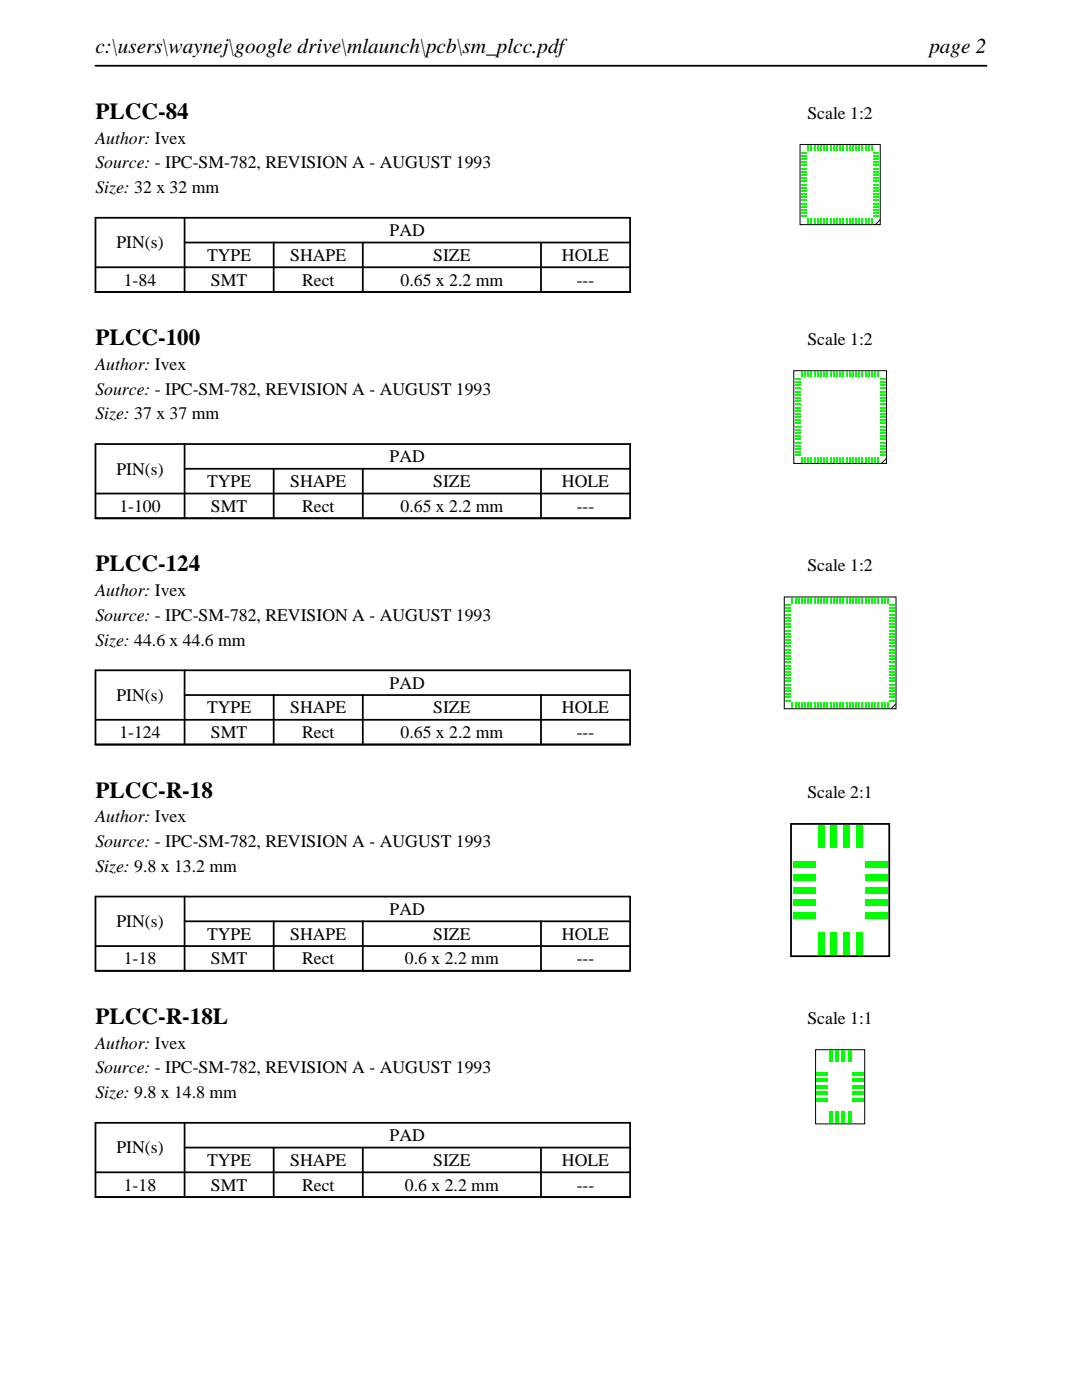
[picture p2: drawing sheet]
<svg xmlns="http://www.w3.org/2000/svg" width="216mm" height="279mm" viewBox="0 0 216 279" stroke-linecap="round" stroke-linejoin="round" font-family="sans-serif">
<defs><g id="words">
<g font-size="4.6">
<text x="19" y="23.7">PLCC-84</text>
<text x="19" y="68.9">PLCC-100</text>
<text x="19" y="114">PLCC-124</text>
<text x="19" y="159.2">PLCC-R-18</text>
<text x="19" y="204.3">PLCC-R-18L</text>
</g>
<g font-size="4.2">
<text x="19" y="10.6">c:\users\waynej\google drive\mlaunch\pcb\sm_plcc.pdf</text>
<text x="185.4" y="10.6">page 2</text>
</g>
<g font-size="3.5">
<text x="161.1" y="23.7">Scale 1:2</text>
<text x="19" y="28.6">Author: Ivex</text>
<text x="19" y="33.6">Source: - IPC-SM-782, REVISION A - AUGUST 1993</text>
<text x="19" y="38.5">Size: 32 x 32 mm</text>
<text x="77.8" y="47.1">PAD</text>
<text x="23.2" y="49.6">PIN(s)</text>
<text x="41.3" y="52.1">TYPE</text>
<text x="57.9" y="52.1">SHAPE</text>
<text x="86.4" y="52.1">SIZE</text>
<text x="112.1" y="52.1">HOLE</text>
<text x="24.7" y="57">1-84</text>
<text x="42.1" y="57">SMT</text>
<text x="60.3" y="57">Rect</text>
<text x="79.9" y="57">0.65 x 2.2 mm</text>
<text x="115.1" y="57">---</text>
<text x="161.1" y="68.9">Scale 1:2</text>
<text x="19" y="73.8">Author: Ivex</text>
<text x="19" y="78.7">Source: - IPC-SM-782, REVISION A - AUGUST 1993</text>
<text x="19" y="83.7">Size: 37 x 37 mm</text>
<text x="23.2" y="94.7">PIN(s)</text>
<text x="77.8" y="92.3">PAD</text>
<text x="41.3" y="97.2">TYPE</text>
<text x="57.9" y="97.2">SHAPE</text>
<text x="86.4" y="97.2">SIZE</text>
<text x="112.1" y="97.2">HOLE</text>
<text x="23.8" y="102.2">1-100</text>
<text x="42.1" y="102.2">SMT</text>
<text x="60.3" y="102.2">Rect</text>
<text x="79.9" y="102.2">0.65 x 2.2 mm</text>
<text x="115.1" y="102.2">---</text>
<text x="19" y="119">Author: Ivex</text>
<text x="161.1" y="114">Scale 1:2</text>
<text x="19" y="123.9">Source: - IPC-SM-782, REVISION A - AUGUST 1993</text>
<text x="19" y="128.8">Size: 44.6 x 44.6 mm</text>
<text x="77.8" y="137.4">PAD</text>
<text x="23.2" y="139.9">PIN(s)</text>
<text x="41.3" y="142.4">TYPE</text>
<text x="57.9" y="142.4">SHAPE</text>
<text x="86.4" y="142.4">SIZE</text>
<text x="112.1" y="142.4">HOLE</text>
<text x="23.8" y="147.3">1-124</text>
<text x="42.1" y="147.3">SMT</text>
<text x="60.3" y="147.3">Rect</text>
<text x="79.9" y="147.3">0.65 x 2.2 mm</text>
<text x="115.1" y="147.3">---</text>
<text x="161.1" y="159.2">Scale 2:1</text>
<text x="19" y="164.1">Author: Ivex</text>
<text x="19" y="169.1">Source: - IPC-SM-782, REVISION A - AUGUST 1993</text>
<text x="19" y="174">Size: 9.8 x 13.2 mm</text>
<text x="23.2" y="185">PIN(s)</text>
<text x="77.8" y="182.6">PAD</text>
<text x="41.3" y="187.5">TYPE</text>
<text x="57.9" y="187.5">SHAPE</text>
<text x="86.4" y="187.5">SIZE</text>
<text x="112.1" y="187.5">HOLE</text>
<text x="24.7" y="192.5">1-18</text>
<text x="42.1" y="192.5">SMT</text>
<text x="60.3" y="192.5">Rect</text>
<text x="80.8" y="192.5">0.6 x 2.2 mm</text>
<text x="115.1" y="192.5">---</text>
<text x="19" y="209.3">Author: Ivex</text>
<text x="161.1" y="204.3">Scale 1:1</text>
<text x="19" y="214.2">Source: - IPC-SM-782, REVISION A - AUGUST 1993</text>
<text x="19" y="219.1">Size: 9.8 x 14.8 mm</text>
<text x="77.8" y="227.8">PAD</text>
<text x="23.2" y="230.2">PIN(s)</text>
<text x="41.3" y="232.7">TYPE</text>
<text x="57.9" y="232.7">SHAPE</text>
<text x="86.4" y="232.7">SIZE</text>
<text x="112.1" y="232.7">HOLE</text>
<text x="24.7" y="237.6">1-18</text>
<text x="42.1" y="237.6">SMT</text>
<text x="60.3" y="237.6">Rect</text>
<text x="80.8" y="237.6">0.6 x 2.2 mm</text>
<text x="115.1" y="237.6">---</text>
</g>
</g></defs>
<path d="M19 13.1h177.8M19 43.5h106.7v14.8h-106.7zM19 53.3h106.7M36.8 48.4h88.9M36.8 43.5v14.8M54.6 48.4v9.9M72.4 48.4v9.9M107.9 48.4v9.9" fill="none" stroke="#000" stroke-width=".35"/>
<path d="M159.6 28.8h16v16h-16zM175.6 43.8l-1 1z" fill="none" stroke="#000" stroke-width=".2"/>
<g fill="#0f0">
<path d="M167.5 43.5h.3v1.1h-.3z"/>
<path d="M168.1 43.5h.3v1.1h-.3z"/>
<path d="M168.7 43.5h.4v1.1h-.4z"/>
<path d="M169.4 43.5h.3v1.1h-.3z"/>
<path d="M170 43.5h.3v1.1h-.3z"/>
<path d="M170.7 43.5h.3v1.1h-.3z"/>
<path d="M171.3 43.5h.3v1.1h-.3z"/>
<path d="M171.9 43.5h.3v1.1h-.3z"/>
<path d="M172.6 43.5h.3v1.1h-.3z"/>
<path d="M173.2 43.5h.3v1.1h-.3z"/>
<path d="M173.8 43.5h.4v1.1h-.4z"/>
<path d="M174.3 43h1.1v.3h-1.1z"/>
<path d="M174.3 42.4h1.1v.3h-1.1z"/>
<path d="M174.3 41.7h1.1v.4h-1.1z"/>
<path d="M174.3 41.1h1.1v.3h-1.1z"/>
<path d="M174.3 40.5h1.1v.3h-1.1z"/>
<path d="M174.3 39.8h1.1v.4h-1.1z"/>
<path d="M174.3 39.2h1.1v.3h-1.1z"/>
<path d="M174.3 38.6h1.1v.3h-1.1z"/>
<path d="M174.3 37.9h1.1v.4h-1.1z"/>
<path d="M174.3 37.3h1.1v.3h-1.1z"/>
<path d="M174.3 36.7h1.1v.3h-1.1z"/>
<path d="M174.3 36h1.1v.4h-1.1z"/>
<path d="M174.3 35.4h1.1v.3h-1.1z"/>
<path d="M174.3 34.8h1.1v.3h-1.1z"/>
<path d="M174.3 34.1h1.1v.4h-1.1z"/>
<path d="M174.3 33.5h1.1v.3h-1.1z"/>
<path d="M174.3 32.9h1.1v.3h-1.1z"/>
<path d="M174.3 32.2h1.1v.3h-1.1z"/>
<path d="M174.3 31.6h1.1v.3h-1.1z"/>
<path d="M174.3 31h1.1v.3h-1.1z"/>
<path d="M174.3 30.3h1.1v.3h-1.1z"/>
<path d="M173.8 29h.4v1.1h-.4z"/>
<path d="M173.2 29h.3v1.1h-.3z"/>
<path d="M172.6 29h.3v1.1h-.3z"/>
<path d="M171.9 29h.3v1.1h-.3z"/>
<path d="M171.3 29h.3v1.1h-.3z"/>
<path d="M170.7 29h.3v1.1h-.3z"/>
<path d="M170 29h.3v1.1h-.3z"/>
<path d="M169.4 29h.3v1.1h-.3z"/>
<path d="M168.7 29h.4v1.1h-.4z"/>
<path d="M168.1 29h.3v1.1h-.3z"/>
<path d="M167.5 29h.3v1.1h-.3z"/>
<path d="M166.8 29h.4v1.1h-.4z"/>
<path d="M166.2 29h.3v1.1h-.3z"/>
<path d="M165.6 29h.3v1.1h-.3z"/>
<path d="M164.9 29h.4v1.1h-.4z"/>
<path d="M164.3 29h.3v1.1h-.3z"/>
<path d="M163.7 29h.3v1.1h-.3z"/>
<path d="M163 29h.4v1.1h-.4z"/>
<path d="M162.4 29h.3v1.1h-.3z"/>
<path d="M161.8 29h.3v1.1h-.3z"/>
<path d="M161.1 29h.4v1.1h-.4z"/>
<path d="M159.8 30.3h1.1v.3h-1.1z"/>
<path d="M159.8 31h1.1v.3h-1.1z"/>
<path d="M159.8 31.6h1.1v.3h-1.1z"/>
<path d="M159.8 32.2h1.1v.3h-1.1z"/>
<path d="M159.8 32.9h1.1v.3h-1.1z"/>
<path d="M159.8 33.5h1.1v.3h-1.1z"/>
<path d="M159.8 34.1h1.1v.4h-1.1z"/>
<path d="M159.8 34.8h1.1v.3h-1.1z"/>
<path d="M159.8 35.4h1.1v.3h-1.1z"/>
<path d="M159.8 36h1.1v.4h-1.1z"/>
<path d="M159.8 36.7h1.1v.3h-1.1z"/>
<path d="M159.8 37.3h1.1v.3h-1.1z"/>
<path d="M159.8 37.9h1.1v.4h-1.1z"/>
<path d="M159.8 38.6h1.1v.3h-1.1z"/>
<path d="M159.8 39.2h1.1v.3h-1.1z"/>
<path d="M159.8 39.8h1.1v.4h-1.1z"/>
<path d="M159.8 40.5h1.1v.3h-1.1z"/>
<path d="M159.8 41.1h1.1v.3h-1.1z"/>
<path d="M159.8 41.7h1.1v.4h-1.1z"/>
<path d="M159.8 42.4h1.1v.3h-1.1z"/>
<path d="M159.8 43h1.1v.3h-1.1z"/>
<path d="M161.1 43.5h.4v1.1h-.4z"/>
<path d="M161.8 43.5h.3v1.1h-.3z"/>
<path d="M162.4 43.5h.3v1.1h-.3z"/>
<path d="M163 43.5h.4v1.1h-.4z"/>
<path d="M163.7 43.5h.3v1.1h-.3z"/>
<path d="M164.3 43.5h.3v1.1h-.3z"/>
<path d="M164.9 43.5h.4v1.1h-.4z"/>
<path d="M165.6 43.5h.3v1.1h-.3z"/>
<path d="M166.2 43.5h.3v1.1h-.3z"/>
<path d="M166.8 43.5h.4v1.1h-.4z"/>
</g>
<path d="M19 88.6h106.7v14.8h-106.7zM19 98.5h106.7M36.8 93.6h88.9M36.8 88.6v14.8M54.6 93.6v9.8M72.4 93.6v9.8M107.9 93.6v9.8" fill="none" stroke="#000" stroke-width=".35"/>
<path d="M158.4 74h18.5v18.5h-18.5zM176.9 91.5l-1 1z" fill="none" stroke="#000" stroke-width=".2"/>
<g fill="#0f0">
<path d="M167.5 91.2h.3v1.1h-.3z"/>
<path d="M168.1 91.2h.3v1.1h-.3z"/>
<path d="M168.7 91.2h.4v1.1h-.4z"/>
<path d="M169.4 91.2h.3v1.1h-.3z"/>
<path d="M170 91.2h.3v1.1h-.3z"/>
<path d="M170.7 91.2h.3v1.1h-.3z"/>
<path d="M171.3 91.2h.3v1.1h-.3z"/>
<path d="M171.9 91.2h.3v1.1h-.3z"/>
<path d="M172.6 91.2h.3v1.1h-.3z"/>
<path d="M173.2 91.2h.3v1.1h-.3z"/>
<path d="M173.8 91.2h.4v1.1h-.4z"/>
<path d="M174.5 91.2h.3v1.1h-.3z"/>
<path d="M175.1 91.2h.3v1.1h-.3z"/>
<path d="M175.6 90.7h1.1v.3h-1.1z"/>
<path d="M175.6 90.1h1.1v.3h-1.1z"/>
<path d="M175.6 89.4h1.1v.3h-1.1z"/>
<path d="M175.6 88.8h1.1v.3h-1.1z"/>
<path d="M175.6 88.2h1.1v.3h-1.1z"/>
<path d="M175.6 87.5h1.1v.3h-1.1z"/>
<path d="M175.6 86.9h1.1v.3h-1.1z"/>
<path d="M175.6 86.2h1.1v.4h-1.1z"/>
<path d="M175.6 85.6h1.1v.3h-1.1z"/>
<path d="M175.6 85h1.1v.3h-1.1z"/>
<path d="M175.6 84.3h1.1v.4h-1.1z"/>
<path d="M175.6 83.7h1.1v.3h-1.1z"/>
<path d="M175.6 83.1h1.1v.3h-1.1z"/>
<path d="M175.6 82.4h1.1v.4h-1.1z"/>
<path d="M175.6 81.8h1.1v.3h-1.1z"/>
<path d="M175.6 81.2h1.1v.3h-1.1z"/>
<path d="M175.6 80.5h1.1v.4h-1.1z"/>
<path d="M175.6 79.9h1.1v.3h-1.1z"/>
<path d="M175.6 79.3h1.1v.3h-1.1z"/>
<path d="M175.6 78.6h1.1v.4h-1.1z"/>
<path d="M175.6 78h1.1v.3h-1.1z"/>
<path d="M175.6 77.4h1.1v.3h-1.1z"/>
<path d="M175.6 76.7h1.1v.3h-1.1z"/>
<path d="M175.6 76.1h1.1v.3h-1.1z"/>
<path d="M175.6 75.5h1.1v.3h-1.1z"/>
<path d="M175.1 74.2h.3v1.1h-.3z"/>
<path d="M174.5 74.2h.3v1.1h-.3z"/>
<path d="M173.8 74.2h.4v1.1h-.4z"/>
<path d="M173.2 74.2h.3v1.1h-.3z"/>
<path d="M172.6 74.2h.3v1.1h-.3z"/>
<path d="M171.9 74.2h.3v1.1h-.3z"/>
<path d="M171.3 74.2h.3v1.1h-.3z"/>
<path d="M170.7 74.2h.3v1.1h-.3z"/>
<path d="M170 74.2h.3v1.1h-.3z"/>
<path d="M169.4 74.2h.3v1.1h-.3z"/>
<path d="M168.7 74.2h.4v1.1h-.4z"/>
<path d="M168.1 74.2h.3v1.1h-.3z"/>
<path d="M167.5 74.2h.3v1.1h-.3z"/>
<path d="M166.8 74.2h.4v1.1h-.4z"/>
<path d="M166.2 74.2h.3v1.1h-.3z"/>
<path d="M165.6 74.2h.3v1.1h-.3z"/>
<path d="M164.9 74.2h.4v1.1h-.4z"/>
<path d="M164.3 74.2h.3v1.1h-.3z"/>
<path d="M163.7 74.2h.3v1.1h-.3z"/>
<path d="M163 74.2h.4v1.1h-.4z"/>
<path d="M162.4 74.2h.3v1.1h-.3z"/>
<path d="M161.8 74.2h.3v1.1h-.3z"/>
<path d="M161.1 74.2h.4v1.1h-.4z"/>
<path d="M160.5 74.2h.3v1.1h-.3z"/>
<path d="M159.9 74.2h.3v1.1h-.3z"/>
<path d="M158.6 75.5h1.1v.3h-1.1z"/>
<path d="M158.6 76.1h1.1v.3h-1.1z"/>
<path d="M158.6 76.7h1.1v.3h-1.1z"/>
<path d="M158.6 77.4h1.1v.3h-1.1z"/>
<path d="M158.6 78h1.1v.3h-1.1z"/>
<path d="M158.6 78.6h1.1v.4h-1.1z"/>
<path d="M158.6 79.3h1.1v.3h-1.1z"/>
<path d="M158.6 79.9h1.1v.3h-1.1z"/>
<path d="M158.6 80.5h1.1v.4h-1.1z"/>
<path d="M158.6 81.2h1.1v.3h-1.1z"/>
<path d="M158.6 81.8h1.1v.3h-1.1z"/>
<path d="M158.6 82.4h1.1v.4h-1.1z"/>
<path d="M158.6 83.1h1.1v.3h-1.1z"/>
<path d="M158.6 83.7h1.1v.3h-1.1z"/>
<path d="M158.6 84.3h1.1v.4h-1.1z"/>
<path d="M158.6 85h1.1v.3h-1.1z"/>
<path d="M158.6 85.6h1.1v.3h-1.1z"/>
<path d="M158.6 86.2h1.1v.4h-1.1z"/>
<path d="M158.6 86.9h1.1v.3h-1.1z"/>
<path d="M158.6 87.5h1.1v.3h-1.1z"/>
<path d="M158.6 88.2h1.1v.3h-1.1z"/>
<path d="M158.6 88.8h1.1v.3h-1.1z"/>
<path d="M158.6 89.4h1.1v.3h-1.1z"/>
<path d="M158.6 90.1h1.1v.3h-1.1z"/>
<path d="M158.6 90.7h1.1v.3h-1.1z"/>
<path d="M159.9 91.2h.3v1.1h-.3z"/>
<path d="M160.5 91.2h.3v1.1h-.3z"/>
<path d="M161.1 91.2h.4v1.1h-.4z"/>
<path d="M161.8 91.2h.3v1.1h-.3z"/>
<path d="M162.4 91.2h.3v1.1h-.3z"/>
<path d="M163 91.2h.4v1.1h-.4z"/>
<path d="M163.7 91.2h.3v1.1h-.3z"/>
<path d="M164.3 91.2h.3v1.1h-.3z"/>
<path d="M164.9 91.2h.4v1.1h-.4z"/>
<path d="M165.6 91.2h.3v1.1h-.3z"/>
<path d="M166.2 91.2h.3v1.1h-.3z"/>
<path d="M166.8 91.2h.4v1.1h-.4z"/>
</g>
<path d="M19 133.8h106.7v14.8h-106.7zM36.8 138.7h88.9M36.8 133.8v14.8M54.6 138.7v9.9M72.4 138.7v9.9M107.9 138.7v9.9M19 143.7h106.7" fill="none" stroke="#000" stroke-width=".35"/>
<path d="M156.5 119.1h22.3v22.3h-22.3zM178.8 140.4l-1 1z" fill="none" stroke="#000" stroke-width=".2"/>
<g fill="#0f0">
<path d="M167.5 140.1h.3v1.1h-.3z"/>
<path d="M168.1 140.1h.3v1.1h-.3z"/>
<path d="M168.7 140.1h.4v1.1h-.4z"/>
<path d="M169.4 140.1h.3v1.1h-.3z"/>
<path d="M170 140.1h.3v1.1h-.3z"/>
<path d="M170.7 140.1h.3v1.1h-.3z"/>
<path d="M171.3 140.1h.3v1.1h-.3z"/>
<path d="M171.9 140.1h.3v1.1h-.3z"/>
<path d="M172.6 140.1h.3v1.1h-.3z"/>
<path d="M173.2 140.1h.3v1.1h-.3z"/>
<path d="M173.8 140.1h.4v1.1h-.4z"/>
<path d="M174.5 140.1h.3v1.1h-.3z"/>
<path d="M175.1 140.1h.3v1.1h-.3z"/>
<path d="M175.7 140.1h.4v1.1h-.4z"/>
<path d="M176.4 140.1h.3v1.1h-.3z"/>
<path d="M177 140.1h.3v1.1h-.3z"/>
<path d="M177.5 139.7h1.1v.3h-1.1z"/>
<path d="M177.5 139h1.1v.3h-1.1z"/>
<path d="M177.5 138.4h1.1v.3h-1.1z"/>
<path d="M177.5 137.7h1.1v.4h-1.1z"/>
<path d="M177.5 137.1h1.1v.3h-1.1z"/>
<path d="M177.5 136.5h1.1v.3h-1.1z"/>
<path d="M177.5 135.8h1.1v.4h-1.1z"/>
<path d="M177.5 135.2h1.1v.3h-1.1z"/>
<path d="M177.5 134.6h1.1v.3h-1.1z"/>
<path d="M177.5 133.9h1.1v.4h-1.1z"/>
<path d="M177.5 133.3h1.1v.3h-1.1z"/>
<path d="M177.5 132.7h1.1v.3h-1.1z"/>
<path d="M177.5 132h1.1v.4h-1.1z"/>
<path d="M177.5 131.4h1.1v.3h-1.1z"/>
<path d="M177.5 130.8h1.1v.3h-1.1z"/>
<path d="M177.5 130.1h1.1v.4h-1.1z"/>
<path d="M177.5 129.5h1.1v.3h-1.1z"/>
<path d="M177.5 128.9h1.1v.3h-1.1z"/>
<path d="M177.5 128.2h1.1v.3h-1.1z"/>
<path d="M177.5 127.6h1.1v.3h-1.1z"/>
<path d="M177.5 127h1.1v.3h-1.1z"/>
<path d="M177.5 126.3h1.1v.3h-1.1z"/>
<path d="M177.5 125.7h1.1v.3h-1.1z"/>
<path d="M177.5 125h1.1v.4h-1.1z"/>
<path d="M177.5 124.4h1.1v.3h-1.1z"/>
<path d="M177.5 123.8h1.1v.3h-1.1z"/>
<path d="M177.5 123.1h1.1v.4h-1.1z"/>
<path d="M177.5 122.5h1.1v.3h-1.1z"/>
<path d="M177.5 121.9h1.1v.3h-1.1z"/>
<path d="M177.5 121.2h1.1v.4h-1.1z"/>
<path d="M177.5 120.6h1.1v.3h-1.1z"/>
<path d="M177 119.3h.3v1.1h-.3z"/>
<path d="M176.4 119.3h.3v1.1h-.3z"/>
<path d="M175.7 119.3h.4v1.1h-.4z"/>
<path d="M175.1 119.3h.3v1.1h-.3z"/>
<path d="M174.5 119.3h.3v1.1h-.3z"/>
<path d="M173.8 119.3h.4v1.1h-.4z"/>
<path d="M173.2 119.3h.3v1.1h-.3z"/>
<path d="M172.6 119.3h.3v1.1h-.3z"/>
<path d="M171.9 119.3h.3v1.1h-.3z"/>
<path d="M171.3 119.3h.3v1.1h-.3z"/>
<path d="M170.7 119.3h.3v1.1h-.3z"/>
<path d="M170 119.3h.3v1.1h-.3z"/>
<path d="M169.4 119.3h.3v1.1h-.3z"/>
<path d="M168.7 119.3h.4v1.1h-.4z"/>
<path d="M168.1 119.3h.3v1.1h-.3z"/>
<path d="M167.5 119.3h.3v1.1h-.3z"/>
<path d="M166.8 119.3h.4v1.1h-.4z"/>
<path d="M166.2 119.3h.3v1.1h-.3z"/>
<path d="M165.6 119.3h.3v1.1h-.3z"/>
<path d="M164.9 119.3h.4v1.1h-.4z"/>
<path d="M164.3 119.3h.3v1.1h-.3z"/>
<path d="M163.7 119.3h.3v1.1h-.3z"/>
<path d="M163 119.3h.4v1.1h-.4z"/>
<path d="M162.4 119.3h.3v1.1h-.3z"/>
<path d="M161.8 119.3h.3v1.1h-.3z"/>
<path d="M161.1 119.3h.4v1.1h-.4z"/>
<path d="M160.5 119.3h.3v1.1h-.3z"/>
<path d="M159.9 119.3h.3v1.1h-.3z"/>
<path d="M159.2 119.3h.3v1.1h-.3z"/>
<path d="M158.6 119.3h.3v1.1h-.3z"/>
<path d="M158 119.3h.3v1.1h-.3z"/>
<path d="M156.7 120.6h1.1v.3h-1.1z"/>
<path d="M156.7 121.2h1.1v.4h-1.1z"/>
<path d="M156.7 121.9h1.1v.3h-1.1z"/>
<path d="M156.7 122.5h1.1v.3h-1.1z"/>
<path d="M156.7 123.1h1.1v.4h-1.1z"/>
<path d="M156.7 123.8h1.1v.3h-1.1z"/>
<path d="M156.7 124.4h1.1v.3h-1.1z"/>
<path d="M156.7 125h1.1v.4h-1.1z"/>
<path d="M156.7 125.7h1.1v.3h-1.1z"/>
<path d="M156.7 126.3h1.1v.3h-1.1z"/>
<path d="M156.7 127h1.1v.3h-1.1z"/>
<path d="M156.7 127.6h1.1v.3h-1.1z"/>
<path d="M156.7 128.2h1.1v.3h-1.1z"/>
<path d="M156.7 128.9h1.1v.3h-1.1z"/>
<path d="M156.7 129.5h1.1v.3h-1.1z"/>
<path d="M156.7 130.1h1.1v.4h-1.1z"/>
<path d="M156.7 130.8h1.1v.3h-1.1z"/>
<path d="M156.7 131.4h1.1v.3h-1.1z"/>
<path d="M156.7 132h1.1v.4h-1.1z"/>
<path d="M156.7 132.7h1.1v.3h-1.1z"/>
<path d="M156.7 133.3h1.1v.3h-1.1z"/>
<path d="M156.7 133.9h1.1v.4h-1.1z"/>
<path d="M156.7 134.6h1.1v.3h-1.1z"/>
<path d="M156.7 135.2h1.1v.3h-1.1z"/>
<path d="M156.7 135.8h1.1v.4h-1.1z"/>
<path d="M156.7 136.5h1.1v.3h-1.1z"/>
<path d="M156.7 137.1h1.1v.3h-1.1z"/>
<path d="M156.7 137.7h1.1v.4h-1.1z"/>
<path d="M156.7 138.4h1.1v.3h-1.1z"/>
<path d="M156.7 139h1.1v.3h-1.1z"/>
<path d="M156.7 139.7h1.1v.3h-1.1z"/>
<path d="M158 140.1h.3v1.1h-.3z"/>
<path d="M158.6 140.1h.3v1.1h-.3z"/>
<path d="M159.2 140.1h.3v1.1h-.3z"/>
<path d="M159.9 140.1h.3v1.1h-.3z"/>
<path d="M160.5 140.1h.3v1.1h-.3z"/>
<path d="M161.1 140.1h.4v1.1h-.4z"/>
<path d="M161.8 140.1h.3v1.1h-.3z"/>
<path d="M162.4 140.1h.3v1.1h-.3z"/>
<path d="M163 140.1h.4v1.1h-.4z"/>
<path d="M163.7 140.1h.3v1.1h-.3z"/>
<path d="M164.3 140.1h.3v1.1h-.3z"/>
<path d="M164.9 140.1h.4v1.1h-.4z"/>
<path d="M165.6 140.1h.3v1.1h-.3z"/>
<path d="M166.2 140.1h.3v1.1h-.3z"/>
<path d="M166.8 140.1h.4v1.1h-.4z"/>
</g>
<path d="M19 178.9h106.7v14.8h-106.7zM36.8 178.9v14.8M19 188.8h106.7M36.8 183.9h88.9M54.6 183.9v9.8M72.4 183.9v9.8M107.9 183.9v9.8" fill="none" stroke="#000" stroke-width=".35"/>
<path d="M157.8 164.4h19.6v26.4h-19.6z" fill="none" stroke="#000" stroke-width=".36"/>
<g fill="#0f0">
<path d="M168.3 186h1.2v4.4h-1.2z"/>
<path d="M170.8 186h1.3v4.4h-1.3z"/>
<path d="M172.6 182.1h4.4v1.2h-4.4z"/>
<path d="M172.6 179.6h4.4v1.2h-4.4z"/>
<path d="M172.6 177h4.4v1.2h-4.4z"/>
<path d="M172.6 174.5h4.4v1.2h-4.4z"/>
<path d="M172.6 172h4.4v1.2h-4.4z"/>
<path d="M170.8 164.8h1.3v4.4h-1.3z"/>
<path d="M168.3 164.8h1.2v4.4h-1.2z"/>
<path d="M165.8 164.8h1.2v4.4h-1.2z"/>
<path d="M163.2 164.8h1.2v4.4h-1.2z"/>
<path d="M158.2 172h4.4v1.2h-4.4z"/>
<path d="M158.2 174.5h4.4v1.2h-4.4z"/>
<path d="M158.2 177h4.4v1.2h-4.4z"/>
<path d="M158.2 179.6h4.4v1.2h-4.4z"/>
<path d="M158.2 182.1h4.4v1.2h-4.4z"/>
<path d="M163.2 186h1.2v4.4h-1.2z"/>
<path d="M165.8 186h1.2v4.4h-1.2z"/>
</g>
<path d="M19 224.1h106.7v14.8h-106.7zM19 234h106.7M36.8 229h88.9M36.8 224.1v14.8M54.6 229v9.9M72.4 229v9.9M107.9 229v9.9" fill="none" stroke="#000" stroke-width=".35"/>
<path d="M162.7 209.5h9.8v14.8h-9.8z" fill="none" stroke="#000" stroke-width=".2"/>
<g fill="#0f0">
<path d="M168 221.9h.6v2.2h-.6z"/>
<path d="M169.2 221.9h.6v2.2h-.6z"/>
<path d="M170.1 219.1h2.2v.6h-2.2z"/>
<path d="M170.1 217.9h2.2v.6h-2.2z"/>
<path d="M170.1 216.6h2.2v.6h-2.2z"/>
<path d="M170.1 215.3h2.2v.6h-2.2z"/>
<path d="M170.1 214.1h2.2v.6h-2.2z"/>
<path d="M169.2 209.7h.6v2.2h-.6z"/>
<path d="M168 209.7h.6v2.2h-.6z"/>
<path d="M166.7 209.7h.6v2.2h-.6z"/>
<path d="M165.4 209.7h.6v2.2h-.6z"/>
<path d="M162.9 214.1h2.2v.6h-2.2z"/>
<path d="M162.9 215.3h2.2v.6h-2.2z"/>
<path d="M162.9 216.6h2.2v.6h-2.2z"/>
<path d="M162.9 217.9h2.2v.6h-2.2z"/>
<path d="M162.9 219.1h2.2v.6h-2.2z"/>
<path d="M165.4 221.9h.6v2.2h-.6z"/>
<path d="M166.7 221.9h.6v2.2h-.6z"/>
</g>
<use href="#words"/>
</svg>
